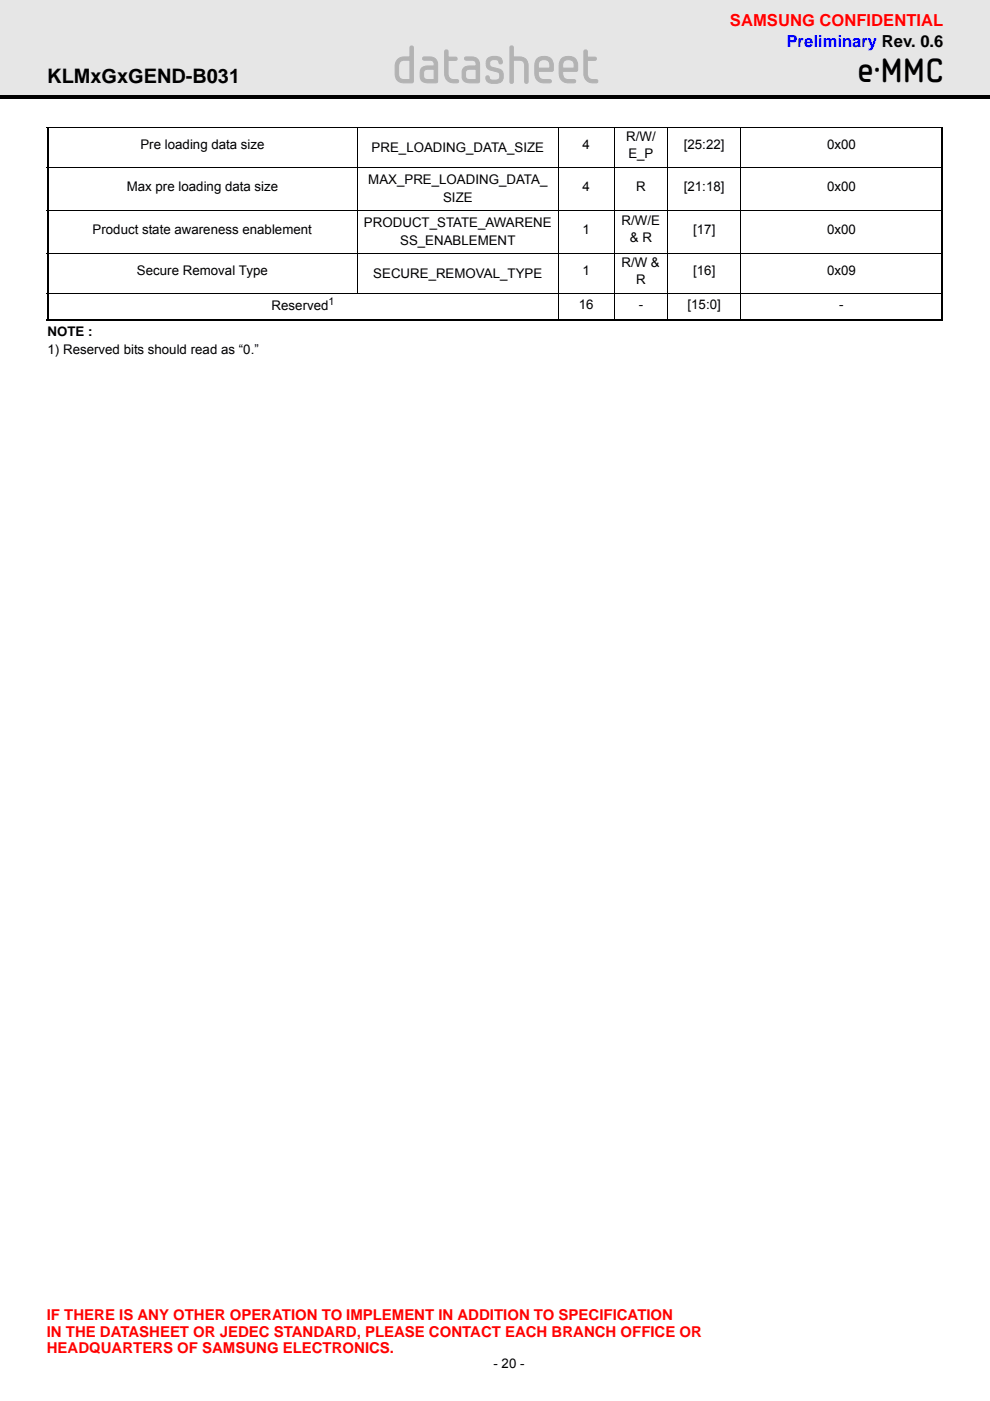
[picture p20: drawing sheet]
<svg xmlns="http://www.w3.org/2000/svg" width="210mm" height="297mm" viewBox="0 0 210 297" stroke-linecap="round" stroke-linejoin="round" font-family="sans-serif">
<defs><g id="words">
<text font-size="10.6" fill="#b3b3b3" x="83.1" y="17.6">datasheet</text>
<text font-size="7" x="181.7" y="17.4">e·MMC</text>
<text font-size="4.2" x="10" y="17.6">KLMxGxGEND-B031</text>
<text font-size="3.5" fill="#f00" x="154.8" y="5.5">SAMSUNG CONFIDENTIAL</text>
<text font-size="3.5" fill="#00f" x="166.8" y="9.9">Preliminary Rev. 0.6</text>
<g font-size="3.2" fill="#f00">
<text x="9.9" y="279.8">IF THERE IS ANY OTHER OPERATION TO IMPLEMENT IN ADDITION TO SPECIFICATION</text>
<text x="9.9" y="283.4">IN THE DATASHEET OR JEDEC STANDARD, PLEASE CONTACT EACH BRANCH OFFICE OR</text>
<text x="9.9" y="286.9">HEADQUARTERS OF SAMSUNG ELECTRONICS.</text>
</g>
<g font-size="2.8">
<text x="132.8" y="29.9">R/W/</text>
<text x="29.8" y="31.6">Pre loading data size</text>
<text x="78.8" y="32.2">PRE_LOADING_DATA_SIZE</text>
<text x="123.5" y="31.6">4</text>
<text x="133.2" y="33.4">E_P</text>
<text x="145" y="31.6">[25:22]</text>
<text x="175.3" y="31.6">0x00</text>
<text x="26.9" y="40.4">Max pre loading data size</text>
<text x="78.1" y="39">MAX_PRE_LOADING_DATA_</text>
<text x="123.5" y="40.4">4</text>
<text x="134.9" y="40.4">R</text>
<text x="145" y="40.4">[21:18]</text>
<text x="175.3" y="40.4">0x00</text>
<text x="93.9" y="42.9">SIZE</text>
<text x="131.8" y="47.8">R/W/E</text>
<text x="19.6" y="49.6">Product state awareness enablement</text>
<text x="77.2" y="48.1">PRODUCT_STATE_AWARENE</text>
<text x="84.8" y="52">SS_ENABLEMENT</text>
<text x="123.5" y="49.6">1</text>
<text x="133.5" y="51.3">&amp; R</text>
<text x="147" y="49.6">[17]</text>
<text x="175.3" y="49.6">0x00</text>
<text x="29" y="58.4">Secure Removal Type</text>
<text x="79.1" y="58.9">SECURE_REMOVAL_TYPE</text>
<text x="123.5" y="58.4">1</text>
<text x="131.8" y="56.6">R/W &amp;</text>
<text x="147" y="58.4">[16]</text>
<text x="175.3" y="58.4">0x09</text>
<text x="57.6" y="65.8">Reserved</text>
<text x="122.7" y="65.4">16</text>
<text x="134.9" y="60.1">R</text>
<text x="135.4" y="65.4">-</text>
<text x="145.8" y="65.4">[15:0]</text>
<text x="177.9" y="65.4">-</text>
<text x="10.1" y="71.2">NOTE :</text>
<text x="10.1" y="75">1) Reserved bits should read as “0.”</text>
<text x="104.6" y="290">- 20 -</text>
</g>
<text font-size="2.2" x="69.7" y="64.7">1</text>
</g></defs>
<path d="M0 0h209.9v20.6h-209.9z" fill="#e6e6e6"/>
<path d="M0 20.3h209.9v.7h-209.9z" fill="#000"/>
<g fill="#fff">
<path d="M9.9 288.2h53.4v6.2h-53.4z"/>
<path d="M158 278.7h42.3v15.7h-42.3z"/>
</g>
<path d="M10.1 27v40.6M199.8 27v40.6M9.9 67.8h190.1" fill="none" stroke="#000" stroke-width=".36"/>
<path d="M9.9 26.9h190.1M9.9 35.4h190.1M75.7 26.9v35.3M118.4 26.9v41.1M130.2 26.9v41.1M141.6 26.9v41.1M157 26.9v41.1M9.9 44.5h190.1M9.9 53.7h190.1M9.9 62.1h190.1" fill="none" stroke="#000" stroke-width=".21"/>
<use href="#words"/>
</svg>
